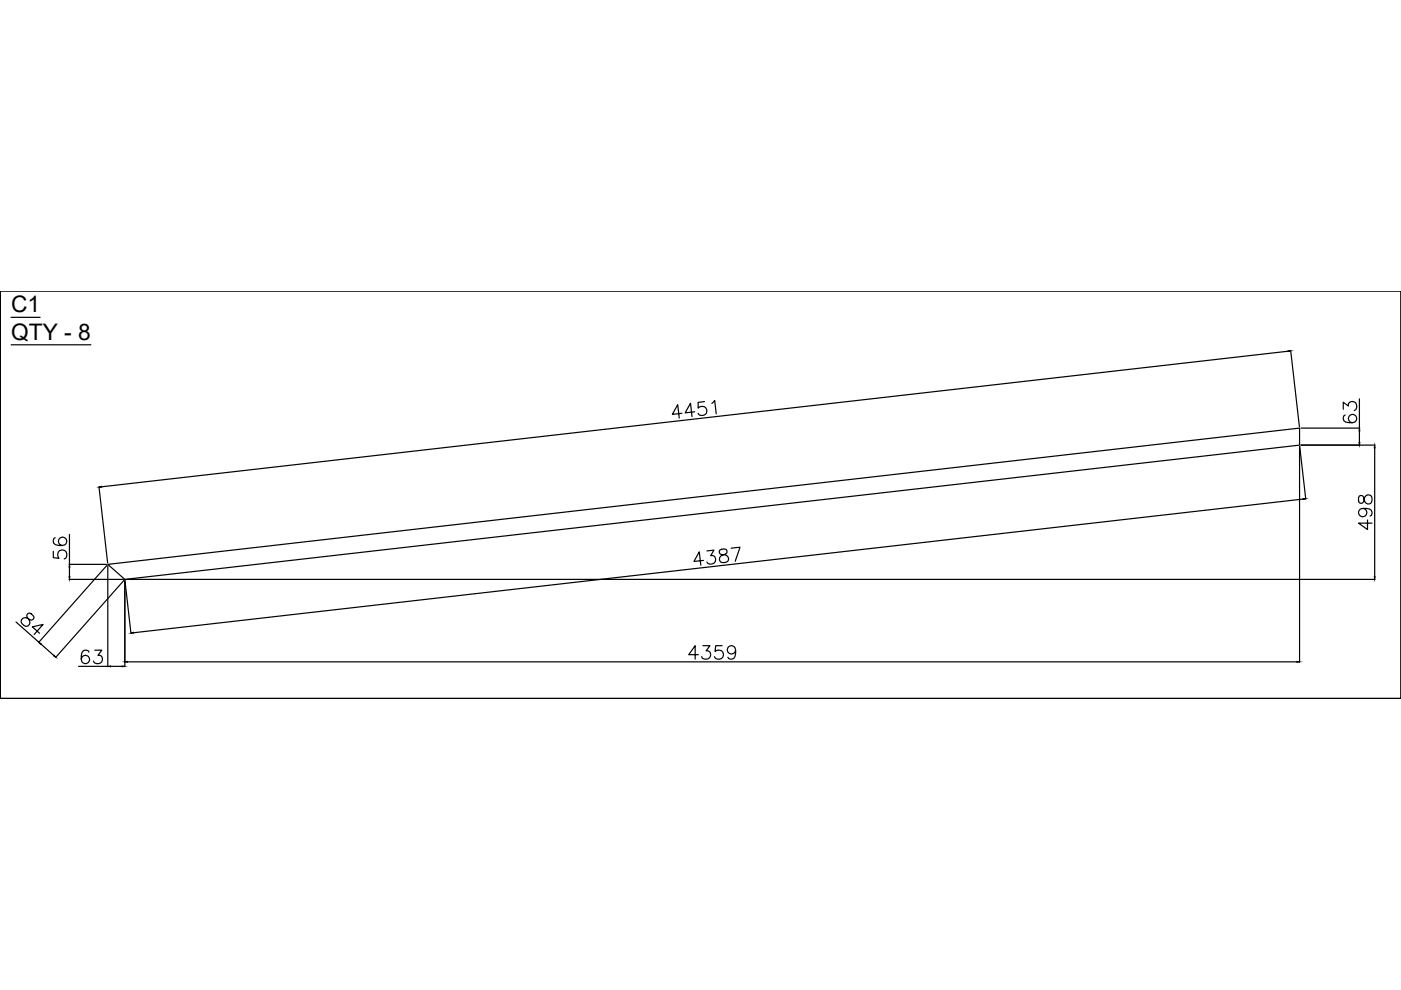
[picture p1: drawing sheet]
<svg xmlns="http://www.w3.org/2000/svg" width="297mm" height="210mm" viewBox="0 0 297 210" stroke-linecap="round" stroke-linejoin="round" font-family="sans-serif">
<defs><g id="words">
<g font-size="4.8">
<text x="2.3" y="66.3">C1</text>
<text x="2.4" y="72.1">QTY - 8</text>
</g>
</g></defs>
<!-- layer: 0 -->
<g fill="none" stroke="#000" stroke-width=".25">
<path d="M.1 61.7h.1M.1 61.7h296.9v86.4h-296.9zM.1 61.7v86.4h296.9M2.3 67.3h6.2M2.4 73.1h16.9M273.1 74.5l-251.5 28.7M273.6 74.3l1.9 16.2M297 61.7h.1M297 61.7v86.4M144.6 87.6l-2 .3 1.1-2.1 .3 2.8M147.3 87.3l-2 .2 1.1-2 .3 2.8M149.4 85.2l-1.4 .1v1.2a1.01 1.01 0 0 1 1.5-.1 1.01 1.01 0 0 1 0 1.5 1.01 1.01 0 0 1-1.5-.3"/>
<path d="M150.9 85.5l.6-.6 .4 2.8M275.5 94.7v45.7M275.6 94.7l1.2 11.1M275.8 94.4h15.7M275.8 90.8h12.5M284.8 86.8v-1.5l1.1 .8a.92 .92 0 0 1 1-1 .92 .92 0 0 1 .8 1.3l-.2 .4-.4 .2M285.2 88a.84 .84 0 0 0-.3 1.2 2.23 2.23 0 0 0 2.6 0 .89 .89 0 0 0-.4-1.3 .89 .89 0 0 0-1.2 .6 .89 .89 0 0 0 .8 1.1M288.2 84.6v6.2M288.2 91.3v2.5M291.5 94.9v27.4M11.3 116.9v1.3l1.2 .2a1.01 1.01 0 0 1 0-1.5 1.01 1.01 0 0 1 1.5 .1 1.01 1.01 0 0 1-.4 1.5M11.7 114a.83 .83 0 0 0-.4 .8 .83 .83 0 0 0 .5 .7 2.04 2.04 0 0 0 2.2-.3 .89 .89 0 0 0-.4-1.3 .89 .89 0 0 0-1.2 .7 .89 .89 0 0 0 .8 1.1"/>
<path d="M14.7 119.7h7.9M14.7 113.3v6.4M21 103.2l1.8 16.2M22.7 119.9l-14.5 16.3M22.9 119.7l252.6-28.9v3.6l-249 28.4zM22.9 119.9v21.5M149.1 118.8l-2 .2 1.2-2 .3 2.8M149.9 116.8l1.5-.2-.7 1.2a.92 .92 0 0 1 1.1 1 .92 .92 0 0 1-1.2 .8l-.4-.1-.3-.3M152.6 116.6a.58 .58 0 0 0 .4 1 1.18 1.18 0 0 1 1.5 1 .99 .99 0 0 1-1.1 .7 .99 .99 0 0 1-.9-.9 1.31 1.31 0 0 1 1.3-.9 .58 .58 0 0 0 .2-1l-.5-.1zM155 116.2l1.9-.2-1 3M276.3 105.8l-248 28.4M288.2 105.2a1.08 1.08 0 0 0 .2 1.5h.3a1.58 1.58 0 0 0 .7-1.4 .79 .79 0 0 1 .8-.4 .79 .79 0 0 1 .7 .7v.6a.82 .82 0 0 1-.9 .7 .82 .82 0 0 1-.7-.9l-.2-.5a.58 .58 0 0 0-.9-.3z"/>
<path d="M289 107.8a.89 .89 0 0 1 .7 1.2 .89 .89 0 0 1-1.4 .4 .89 .89 0 0 1 .1-1.5 2.63 2.63 0 0 1 2.4 .3 .85 .85 0 0 1-.3 1.2M289.9 110.2v2.1l-1.9-1.4h2.9M3.4 131.9l4.8 4.3M4.8 131.1a1.33 1.33 0 0 1 1.6 .3 .58 .58 0 0 0 .8-.5 1.07 1.07 0 0 0-1.3-.8l-.2 .2a1.56 1.56 0 0 0 .6 1.4 .79 .79 0 0 1-.2 .9 .79 .79 0 0 1-1 0l-.4-.3a.74 .74 0 0 1 .1-1.2zM8.4 134.3l-1.5-1.4 2.2-.5-1.9 2.1M8.7 136.5l2.7 2.5M14.7 122.8h11.5M14.7 120.2v2.1M18.9 138.3a.83 .83 0 0 0-1.3-.3 2.19 2.19 0 0 0 0 2.6 .89 .89 0 0 0 1.3-.4 .89 .89 0 0 0-.6-1.2 .89 .89 0 0 0-1.1 .8M20.1 137.9h1.5l-.8 1a.92 .92 0 0 1 .9 1.1 .92 .92 0 0 1-1.2 .7l-.4-.1-.3-.4M26.3 123.1l-14.5 16.3M26.5 123.1v18.3"/>
<path d="M26.5 123.1l1.3 11.2M26.8 122.8h264.7M148.1 138.8h-2.1l1.4-1.9v2.9M149 136.9h1.5l-.8 1.1a.92 .92 0 0 1 1 1 .92 .92 0 0 1-1.3 .8l-.4-.2-.2-.4M153.1 136.9h-1.4l-.1 1.2a1.01 1.01 0 0 1 1.5 0 1.01 1.01 0 0 1-.2 1.5 1.01 1.01 0 0 1-1.4-.4M156 137.9a.89 .89 0 0 1-1.2 .7 .89 .89 0 0 1-.4-1.4 .89 .89 0 0 1 1.4 .1 2.54 2.54 0 0 1-.2 2.3 .83 .83 0 0 1-1.3-.3M16.7 141.3h6.2M23.4 141.3h2.5M27 140.3h248M297 148.1h.1"/>
</g>
<g fill="#000" stroke="#000" stroke-width=".21">
<path d="M273.1 74.4h.6l-.6 .2zM288.1 93.8h.2l-.1 .6zM288.2 90.8l.1 .5h-.2zM291.5 94.4l.1 .5h-.2zM21 103.3l.5-.2 .1 .2zM276.3 105.7l.5 .1-.5 .1zM8.2 136.2l.5 .3-.1 .1zM11.5 138.9l.3 .5-.5-.4zM14.6 122.3h.2l-.1 .5zM14.7 119.7l.1 .5h-.2zM27.8 134.2l.5-.1v.2zM291.4 122.3h.2l-.1 .5z"/>
<path d="M22.9 141.3l.5-.1v.2zM25.9 141.2l.6 .1-.6 .1zM26.5 140.3l.5-.1v.2zM275 140.2l.5 .1-.5 .1z"/>
<circle cx=".1" cy="148.1" r=".1"/>
</g>
<use href="#words"/>
</svg>
